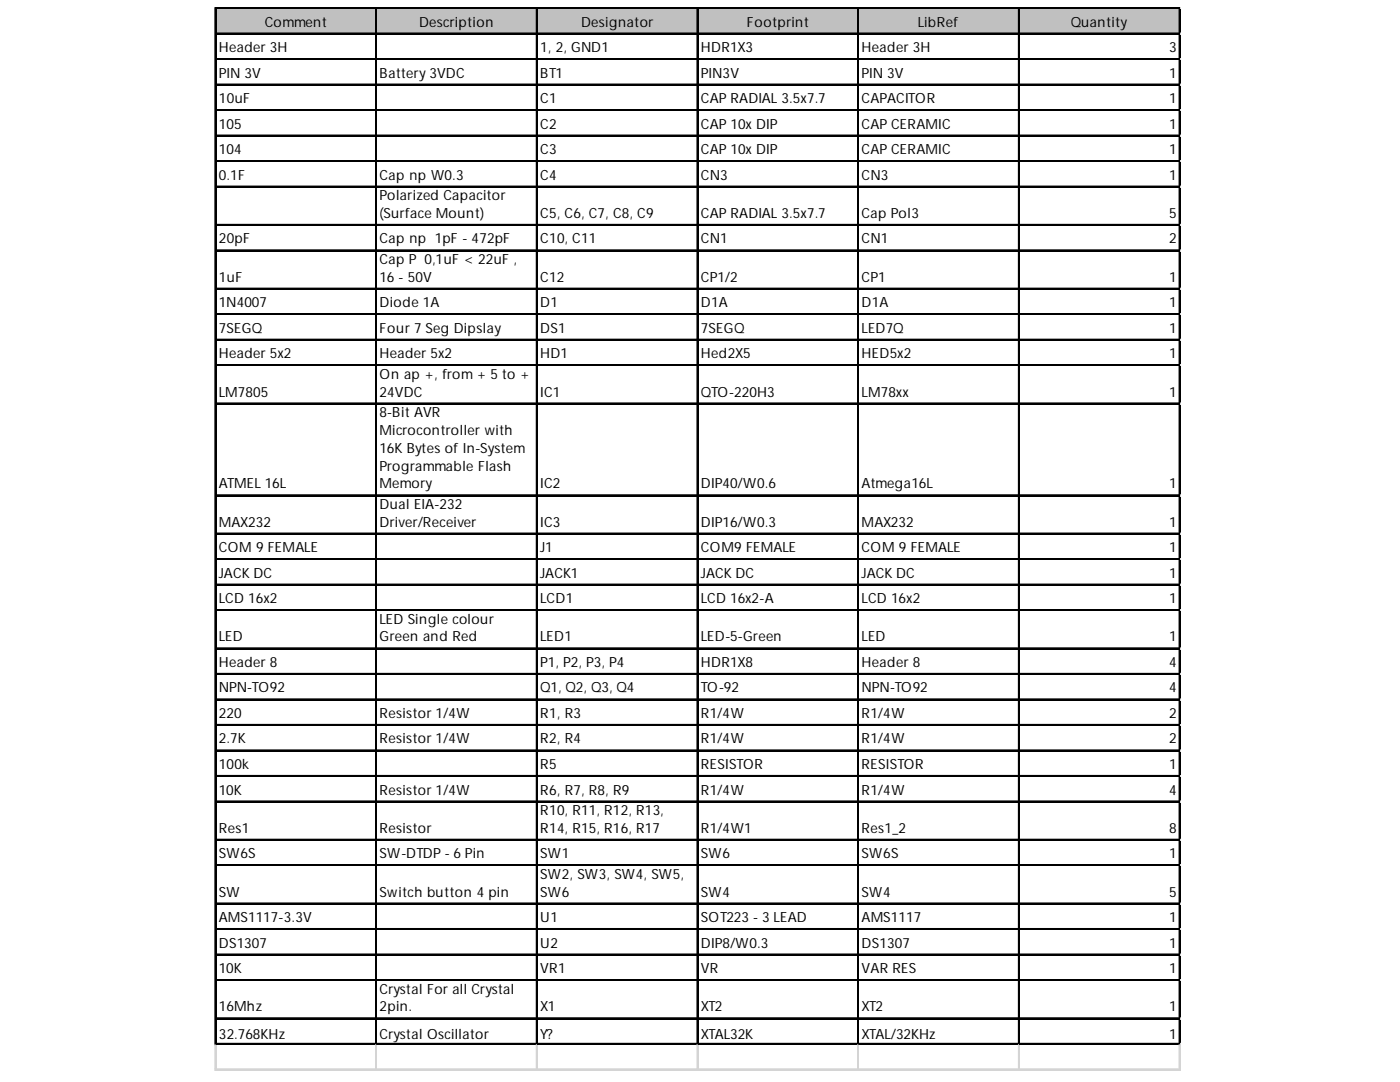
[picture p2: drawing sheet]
<svg xmlns="http://www.w3.org/2000/svg" width="279mm" height="216mm" viewBox="0 0 279 216" stroke-linecap="round" stroke-linejoin="round" font-family="sans-serif">
<defs><g id="words">
<g font-size="2.8">
<text x="52.8" y="5.3">Comment</text>
<text x="83.6" y="5.3">Description</text>
<text x="116" y="5.3">Designator</text>
<text x="149" y="5.3">Footprint</text>
<text x="183.2" y="5.3">LibRef</text>
<text x="213.7" y="5.3">Quantity</text>
<text x="43.7" y="10.4">Header 3H</text>
<text x="107.8" y="10.4">1, 2, GND1</text>
<text x="139.9" y="10.4">HDR1X3</text>
<text x="172" y="10.4">Header 3H</text>
<text x="233.3" y="10.4">3</text>
<text x="43.7" y="15.5">PIN 3V</text>
<text x="75.7" y="15.5">Battery 3VDC</text>
<text x="107.8" y="15.5">BT1</text>
<text x="139.9" y="15.5">PIN3V</text>
<text x="172" y="15.5">PIN 3V</text>
<text x="233.3" y="15.5">1</text>
<text x="43.7" y="20.6">10uF</text>
<text x="107.8" y="20.6">C1</text>
<text x="139.9" y="20.6">CAP RADIAL 3.5x7.7</text>
<text x="172" y="20.6">CAPACITOR</text>
<text x="233.3" y="20.6">1</text>
<text x="43.7" y="25.7">105</text>
<text x="107.8" y="25.7">C2</text>
<text x="139.9" y="25.7">CAP 10x DIP</text>
<text x="172" y="25.7">CAP CERAMIC</text>
<text x="233.3" y="25.7">1</text>
<text x="43.7" y="30.8">104</text>
<text x="43.7" y="35.8">0.1F</text>
<text x="75.7" y="35.8">Cap np W0.3</text>
<text x="107.8" y="30.8">C3</text>
<text x="107.8" y="35.8">C4</text>
<text x="139.9" y="30.8">CAP 10x DIP</text>
<text x="139.9" y="35.8">CN3</text>
<text x="172" y="30.8">CAP CERAMIC</text>
<text x="172" y="35.8">CN3</text>
<text x="233.3" y="30.8">1</text>
<text x="233.3" y="35.8">1</text>
<text x="75.7" y="39.9">Polarized Capacitor</text>
<text x="75.7" y="43.5">(Surface Mount)</text>
<text x="107.8" y="43.5">C5, C6, C7, C8, C9</text>
<text x="139.9" y="43.5">CAP RADIAL 3.5x7.7</text>
<text x="172" y="43.5">Cap Pol3</text>
<text x="233.3" y="43.5">5</text>
<text x="43.7" y="48.6">20pF</text>
<text x="75.7" y="48.6">Cap np 1pF - 472pF</text>
<text x="75.7" y="52.6">Cap P 0,1uF &lt; 22uF ,</text>
<text x="107.8" y="48.6">C10, C11</text>
<text x="139.9" y="48.6">CN1</text>
<text x="172" y="48.6">CN1</text>
<text x="233.3" y="48.6">2</text>
<text x="43.7" y="56.2">1uF</text>
<text x="75.7" y="56.2">16 - 50V</text>
<text x="107.8" y="56.2">C12</text>
<text x="139.9" y="56.2">CP1/2</text>
<text x="172" y="56.2">CP1</text>
<text x="233.3" y="56.2">1</text>
<text x="43.7" y="61.3">1N4007</text>
<text x="75.7" y="61.3">Diode 1A</text>
<text x="107.8" y="61.3">D1</text>
<text x="139.9" y="61.3">D1A</text>
<text x="172" y="61.3">D1A</text>
<text x="233.3" y="61.3">1</text>
<text x="43.7" y="66.4">7SEGQ</text>
<text x="43.7" y="71.5">Header 5x2</text>
<text x="75.7" y="66.4">Four 7 Seg Dipslay</text>
<text x="75.7" y="71.5">Header 5x2</text>
<text x="107.8" y="66.4">DS1</text>
<text x="107.8" y="71.5">HD1</text>
<text x="139.9" y="66.4">7SEGQ</text>
<text x="139.9" y="71.5">Hed2X5</text>
<text x="172" y="66.4">LED7Q</text>
<text x="172" y="71.5">HED5x2</text>
<text x="233.3" y="66.4">1</text>
<text x="233.3" y="71.5">1</text>
<text x="75.7" y="75.6">On ap +, from + 5 to +</text>
<text x="43.7" y="79.1">LM7805</text>
<text x="75.7" y="79.1">24VDC</text>
<text x="75.7" y="83.2">8-Bit AVR</text>
<text x="107.8" y="79.1">IC1</text>
<text x="139.9" y="79.1">QTO-220H3</text>
<text x="172" y="79.1">LM78xx</text>
<text x="233.3" y="79.1">1</text>
<text x="75.7" y="86.8">Microcontroller with</text>
<text x="75.7" y="90.3">16K Bytes of In-System</text>
<text x="75.7" y="93.9">Programmable Flash</text>
<text x="43.7" y="97.4">ATMEL 16L</text>
<text x="75.7" y="97.4">Memory</text>
<text x="75.7" y="101.5">Dual EIA-232</text>
<text x="107.8" y="97.4">IC2</text>
<text x="139.9" y="97.4">DIP40/W0.6</text>
<text x="172" y="97.4">Atmega16L</text>
<text x="233.3" y="97.4">1</text>
<text x="43.7" y="105.1">MAX232</text>
<text x="75.7" y="105.1">Driver/Receiver</text>
<text x="107.8" y="105.1">IC3</text>
<text x="139.9" y="105.1">DIP16/W0.3</text>
<text x="172" y="105.1">MAX232</text>
<text x="233.3" y="105.1">1</text>
<text x="43.7" y="110.2">COM 9 FEMALE</text>
<text x="107.8" y="110.2">J1</text>
<text x="139.9" y="110.2">COM9 FEMALE</text>
<text x="172" y="110.2">COM 9 FEMALE</text>
<text x="233.3" y="110.2">1</text>
<text x="43.7" y="115.3">JACK DC</text>
<text x="107.8" y="115.3">JACK1</text>
<text x="139.9" y="115.3">JACK DC</text>
<text x="172" y="115.3">JACK DC</text>
<text x="233.3" y="115.3">1</text>
<text x="43.7" y="120.4">LCD 16x2</text>
<text x="75.7" y="124.4">LED Single colour</text>
<text x="107.8" y="120.4">LCD1</text>
<text x="139.9" y="120.4">LCD 16x2-A</text>
<text x="172" y="120.4">LCD 16x2</text>
<text x="233.3" y="120.4">1</text>
<text x="43.7" y="128">LED</text>
<text x="75.7" y="128">Green and Red</text>
<text x="107.8" y="128">LED1</text>
<text x="139.9" y="128">LED-5-Green</text>
<text x="172" y="128">LED</text>
<text x="233.3" y="128">1</text>
<text x="43.7" y="133.1">Header 8</text>
<text x="107.8" y="133.1">P1, P2, P3, P4</text>
<text x="139.9" y="133.1">HDR1X8</text>
<text x="172" y="133.1">Header 8</text>
<text x="233.3" y="133.1">4</text>
<text x="43.7" y="138.2">NPN-TO92</text>
<text x="43.7" y="143.3">220</text>
<text x="75.7" y="143.3">Resistor 1/4W</text>
<text x="107.8" y="138.2">Q1, Q2, Q3, Q4</text>
<text x="107.8" y="143.3">R1, R3</text>
<text x="139.9" y="138.2">TO-92</text>
<text x="139.9" y="143.3">R1/4W</text>
<text x="172" y="138.2">NPN-TO92</text>
<text x="172" y="143.3">R1/4W</text>
<text x="233.3" y="138.2">4</text>
<text x="233.3" y="143.3">2</text>
<text x="43.7" y="148.4">2.7K</text>
<text x="75.7" y="148.4">Resistor 1/4W</text>
<text x="107.8" y="148.4">R2, R4</text>
<text x="139.9" y="148.4">R1/4W</text>
<text x="172" y="148.4">R1/4W</text>
<text x="233.3" y="148.4">2</text>
<text x="43.7" y="153.4">100k</text>
<text x="107.8" y="153.4">R5</text>
<text x="139.9" y="153.4">RESISTOR</text>
<text x="172" y="153.4">RESISTOR</text>
<text x="233.3" y="153.4">1</text>
<text x="43.7" y="158.5">10K</text>
<text x="75.7" y="158.5">Resistor 1/4W</text>
<text x="107.8" y="158.5">R6, R7, R8, R9</text>
<text x="139.9" y="158.5">R1/4W</text>
<text x="172" y="158.5">R1/4W</text>
<text x="233.3" y="158.5">4</text>
<text x="43.7" y="166.2">Res1</text>
<text x="75.7" y="166.2">Resistor</text>
<text x="107.8" y="162.6">R10, R11, R12, R13,</text>
<text x="107.8" y="166.2">R14, R15, R16, R17</text>
<text x="139.9" y="166.2">R1/4W1</text>
<text x="172" y="166.2">Res1_2</text>
<text x="233.3" y="166.2">8</text>
<text x="43.7" y="171.3">SW6S</text>
<text x="75.7" y="171.3">SW-DTDP - 6 Pin</text>
<text x="107.8" y="171.3">SW1</text>
<text x="139.9" y="171.3">SW6</text>
<text x="172" y="171.3">SW6S</text>
<text x="233.3" y="171.3">1</text>
<text x="43.7" y="178.9">SW</text>
<text x="75.7" y="178.9">Switch button 4 pin</text>
<text x="107.8" y="175.3">SW2, SW3, SW4, SW5,</text>
<text x="107.8" y="178.9">SW6</text>
<text x="139.9" y="178.9">SW4</text>
<text x="172" y="178.9">SW4</text>
<text x="233.3" y="178.9">5</text>
<text x="43.7" y="184">AMS1117-3.3V</text>
<text x="107.8" y="184">U1</text>
<text x="139.9" y="184">SOT223 - 3 LEAD</text>
<text x="172" y="184">AMS1117</text>
<text x="233.3" y="184">1</text>
<text x="43.7" y="189.1">DS1307</text>
<text x="107.8" y="189.1">U2</text>
<text x="139.9" y="189.1">DIP8/W0.3</text>
<text x="172" y="189.1">DS1307</text>
<text x="233.3" y="189.1">1</text>
<text x="43.7" y="194.2">10K</text>
<text x="107.8" y="194.2">VR1</text>
<text x="139.9" y="194.2">VR</text>
<text x="172" y="194.2">VAR RES</text>
<text x="233.3" y="194.2">1</text>
<text x="43.7" y="201.8">16Mhz</text>
<text x="75.7" y="198.2">Crystal For all Crystal</text>
<text x="75.7" y="201.8">2pin.</text>
<text x="107.8" y="201.8">X1</text>
<text x="139.9" y="201.8">XT2</text>
<text x="172" y="201.8">XT2</text>
<text x="233.3" y="201.8">1</text>
<text x="43.7" y="207.4">32.768KHz</text>
<text x="75.7" y="207.4">Crystal Oscillator</text>
<text x="107.8" y="207.4">Y?</text>
<text x="139.9" y="207.4">XTAL32K</text>
<text x="172" y="207.4">XTAL/32KHz</text>
<text x="233.3" y="207.4">1</text>
</g>
</g></defs>
<path d="M43.1 1.7h192.5v5.2h-192.5z" fill="#c0c0c0"/>
<g fill="none" stroke="#000" stroke-width=".25">
<path d="M42.9 1.5v207M43 1.5v207M43.2 1.5h192.4M43.2 1.6h192.4M43.2 6.6h192.4M43.2 6.7h192.4M43.2 11.7h192.4M43.2 11.8h192.4M43.2 16.8h192.4M43.2 16.9h192.4M75 1.8v206.7M75.1 1.8v206.7"/>
<path d="M107 1.8v206.7M107.2 1.8v206.7M139.1 1.8v206.7M139.2 1.8v206.7M171.2 1.8v206.7M171.3 1.8v206.7M203.3 1.8v206.7M203.4 1.8v206.7M235.3 1.8v206.7M235.5 1.8v206.7M43.2 21.9h192.4M43.2 22h192.4"/>
<path d="M43.2 27h192.4M43.2 27.1h192.4M43.2 32.1h192.4M43.2 32.2h192.4M43.2 37.2h192.4M43.2 37.3h192.4M43.2 44.8h192.4M43.2 44.9h192.4M43.2 49.9h192.4M43.2 50h192.4M43.2 57.5h192.4M43.2 57.6h192.4"/>
<path d="M43.2 62.6h192.4M43.2 62.7h192.4M43.2 67.7h192.4M43.2 67.8h192.4M43.2 72.8h192.4M43.2 72.9h192.4M43.2 80.4h192.4M43.2 80.6h192.4M43.2 98.8h192.4M43.2 98.9h192.4M43.2 106.4h192.4M43.2 106.5h192.4"/>
<path d="M43.2 111.5h192.4M43.2 111.6h192.4M43.2 116.6h192.4M43.2 116.7h192.4M43.2 121.7h192.4M43.2 121.8h192.4M43.2 129.3h192.4M43.2 129.4h192.4M43.2 134.4h192.4M43.2 134.5h192.4M43.2 139.5h192.4M43.2 139.6h192.4"/>
<path d="M43.2 144.6h192.4M43.2 144.7h192.4M43.2 149.7h192.4M43.2 149.8h192.4M43.2 154.8h192.4M43.2 154.9h192.4M43.2 159.8h192.4M43.2 160h192.4M43.2 167.5h192.4M43.2 167.6h192.4M43.2 172.6h192.4M43.2 172.7h192.4"/>
<path d="M43.2 180.2h192.4M43.2 180.3h192.4M43.2 185.3h192.4M43.2 185.4h192.4M43.2 190.4h192.4M43.2 190.5h192.4M43.2 195.5h192.4M43.2 195.6h192.4M43.2 203.1h192.4M43.2 203.2h192.4M43.2 208.2h192.4M43.2 208.3h192.4"/>
</g>
<g fill="none" stroke="#d4d4d4" stroke-width=".25">
<path d="M235.6 1.5h.1M42.9 208.5v5.1M43 208.5v5.1M75 208.5v5.1M75.1 208.5v5.1M107 208.5v5.1M107.2 208.5v5.1M139.1 208.5v5.1M139.2 208.5v5.1M171.2 208.5v5.1M171.3 208.5v5.1M203.3 208.5v5.1"/>
<path d="M203.4 208.5v5.1M235.3 208.5v5.1M235.5 208.5v5.1"/>
</g>
<path d="M235.6 1.5v.3z" fill="#d4d4d4"/>
<path d="M235.6 6.6h.1" fill="none" stroke="#d4d4d4" stroke-width=".25"/>
<path d="M235.6 6.6v.3z" fill="#d4d4d4"/>
<path d="M235.6 11.7h.1" fill="none" stroke="#d4d4d4" stroke-width=".25"/>
<path d="M235.6 11.7v.3z" fill="#d4d4d4"/>
<path d="M235.6 16.8h.1" fill="none" stroke="#d4d4d4" stroke-width=".25"/>
<path d="M235.6 16.8v.2z" fill="#d4d4d4"/>
<path d="M235.6 21.9h.1" fill="none" stroke="#d4d4d4" stroke-width=".25"/>
<path d="M235.6 21.9v.2z" fill="#d4d4d4"/>
<path d="M235.6 27h.1" fill="none" stroke="#d4d4d4" stroke-width=".25"/>
<path d="M235.6 27v.2z" fill="#d4d4d4"/>
<path d="M235.6 32.1h.1" fill="none" stroke="#d4d4d4" stroke-width=".25"/>
<path d="M235.6 32.1v.2z" fill="#d4d4d4"/>
<path d="M235.6 37.2h.1" fill="none" stroke="#d4d4d4" stroke-width=".25"/>
<path d="M235.6 37.2v.2z" fill="#d4d4d4"/>
<path d="M235.6 44.8h.1" fill="none" stroke="#d4d4d4" stroke-width=".25"/>
<path d="M235.6 44.8v.2z" fill="#d4d4d4"/>
<path d="M235.6 49.9h.1" fill="none" stroke="#d4d4d4" stroke-width=".25"/>
<path d="M235.6 49.9v.2z" fill="#d4d4d4"/>
<path d="M235.6 57.5h.1" fill="none" stroke="#d4d4d4" stroke-width=".25"/>
<path d="M235.6 57.5v.3z" fill="#d4d4d4"/>
<path d="M235.6 62.6h.1" fill="none" stroke="#d4d4d4" stroke-width=".25"/>
<path d="M235.6 62.6v.3z" fill="#d4d4d4"/>
<path d="M235.6 67.7h.1" fill="none" stroke="#d4d4d4" stroke-width=".25"/>
<path d="M235.6 67.7v.3z" fill="#d4d4d4"/>
<path d="M235.6 72.8h.1" fill="none" stroke="#d4d4d4" stroke-width=".25"/>
<path d="M235.6 72.8v.2z" fill="#d4d4d4"/>
<path d="M235.6 80.4h.1" fill="none" stroke="#d4d4d4" stroke-width=".25"/>
<path d="M235.6 80.4v.3z" fill="#d4d4d4"/>
<path d="M235.6 98.8h.1" fill="none" stroke="#d4d4d4" stroke-width=".25"/>
<path d="M235.6 98.8v.2z" fill="#d4d4d4"/>
<path d="M235.6 106.4h.1" fill="none" stroke="#d4d4d4" stroke-width=".25"/>
<path d="M235.6 106.4v.2z" fill="#d4d4d4"/>
<path d="M235.6 111.5h.1" fill="none" stroke="#d4d4d4" stroke-width=".25"/>
<path d="M235.6 111.5v.2z" fill="#d4d4d4"/>
<path d="M235.6 116.6h.1" fill="none" stroke="#d4d4d4" stroke-width=".25"/>
<path d="M235.6 116.6v.2z" fill="#d4d4d4"/>
<path d="M235.6 121.7h.1" fill="none" stroke="#d4d4d4" stroke-width=".25"/>
<path d="M235.6 121.7v.2z" fill="#d4d4d4"/>
<path d="M235.6 129.3h.1" fill="none" stroke="#d4d4d4" stroke-width=".25"/>
<path d="M235.6 129.3v.3z" fill="#d4d4d4"/>
<path d="M235.6 134.4h.1" fill="none" stroke="#d4d4d4" stroke-width=".25"/>
<path d="M235.6 134.4v.2z" fill="#d4d4d4"/>
<path d="M235.6 139.5h.1" fill="none" stroke="#d4d4d4" stroke-width=".25"/>
<path d="M235.6 139.5v.2z" fill="#d4d4d4"/>
<path d="M235.6 144.6h.1" fill="none" stroke="#d4d4d4" stroke-width=".25"/>
<path d="M235.6 144.6v.2z" fill="#d4d4d4"/>
<path d="M235.6 149.7h.1" fill="none" stroke="#d4d4d4" stroke-width=".25"/>
<path d="M235.6 149.7v.2z" fill="#d4d4d4"/>
<path d="M235.6 154.8h.1" fill="none" stroke="#d4d4d4" stroke-width=".25"/>
<path d="M235.6 154.8v.2z" fill="#d4d4d4"/>
<path d="M235.6 159.8h.1" fill="none" stroke="#d4d4d4" stroke-width=".25"/>
<path d="M235.6 159.8v.3z" fill="#d4d4d4"/>
<path d="M235.6 167.5h.1" fill="none" stroke="#d4d4d4" stroke-width=".25"/>
<path d="M235.6 167.5v.2z" fill="#d4d4d4"/>
<path d="M235.6 172.6h.1" fill="none" stroke="#d4d4d4" stroke-width=".25"/>
<path d="M235.6 172.6v.2z" fill="#d4d4d4"/>
<path d="M235.6 180.2h.1" fill="none" stroke="#d4d4d4" stroke-width=".25"/>
<path d="M235.6 180.2v.3z" fill="#d4d4d4"/>
<path d="M235.6 185.3h.1" fill="none" stroke="#d4d4d4" stroke-width=".25"/>
<path d="M235.6 185.3v.2z" fill="#d4d4d4"/>
<path d="M235.6 190.4h.1" fill="none" stroke="#d4d4d4" stroke-width=".25"/>
<path d="M235.6 190.4v.2z" fill="#d4d4d4"/>
<path d="M235.6 195.5h.1" fill="none" stroke="#d4d4d4" stroke-width=".25"/>
<path d="M235.6 195.5v.2z" fill="#d4d4d4"/>
<path d="M235.6 203.1h.1" fill="none" stroke="#d4d4d4" stroke-width=".25"/>
<path d="M235.6 203.1v.3z" fill="#d4d4d4"/>
<path d="M235.6 208.2h.1" fill="none" stroke="#d4d4d4" stroke-width=".25"/>
<path d="M235.6 208.2v.3z" fill="#d4d4d4"/>
<path d="M42.9 213.3h192.7M42.9 213.4h192.7" fill="none" stroke="#d4d4d4" stroke-width=".25"/>
<use href="#words"/>
</svg>
